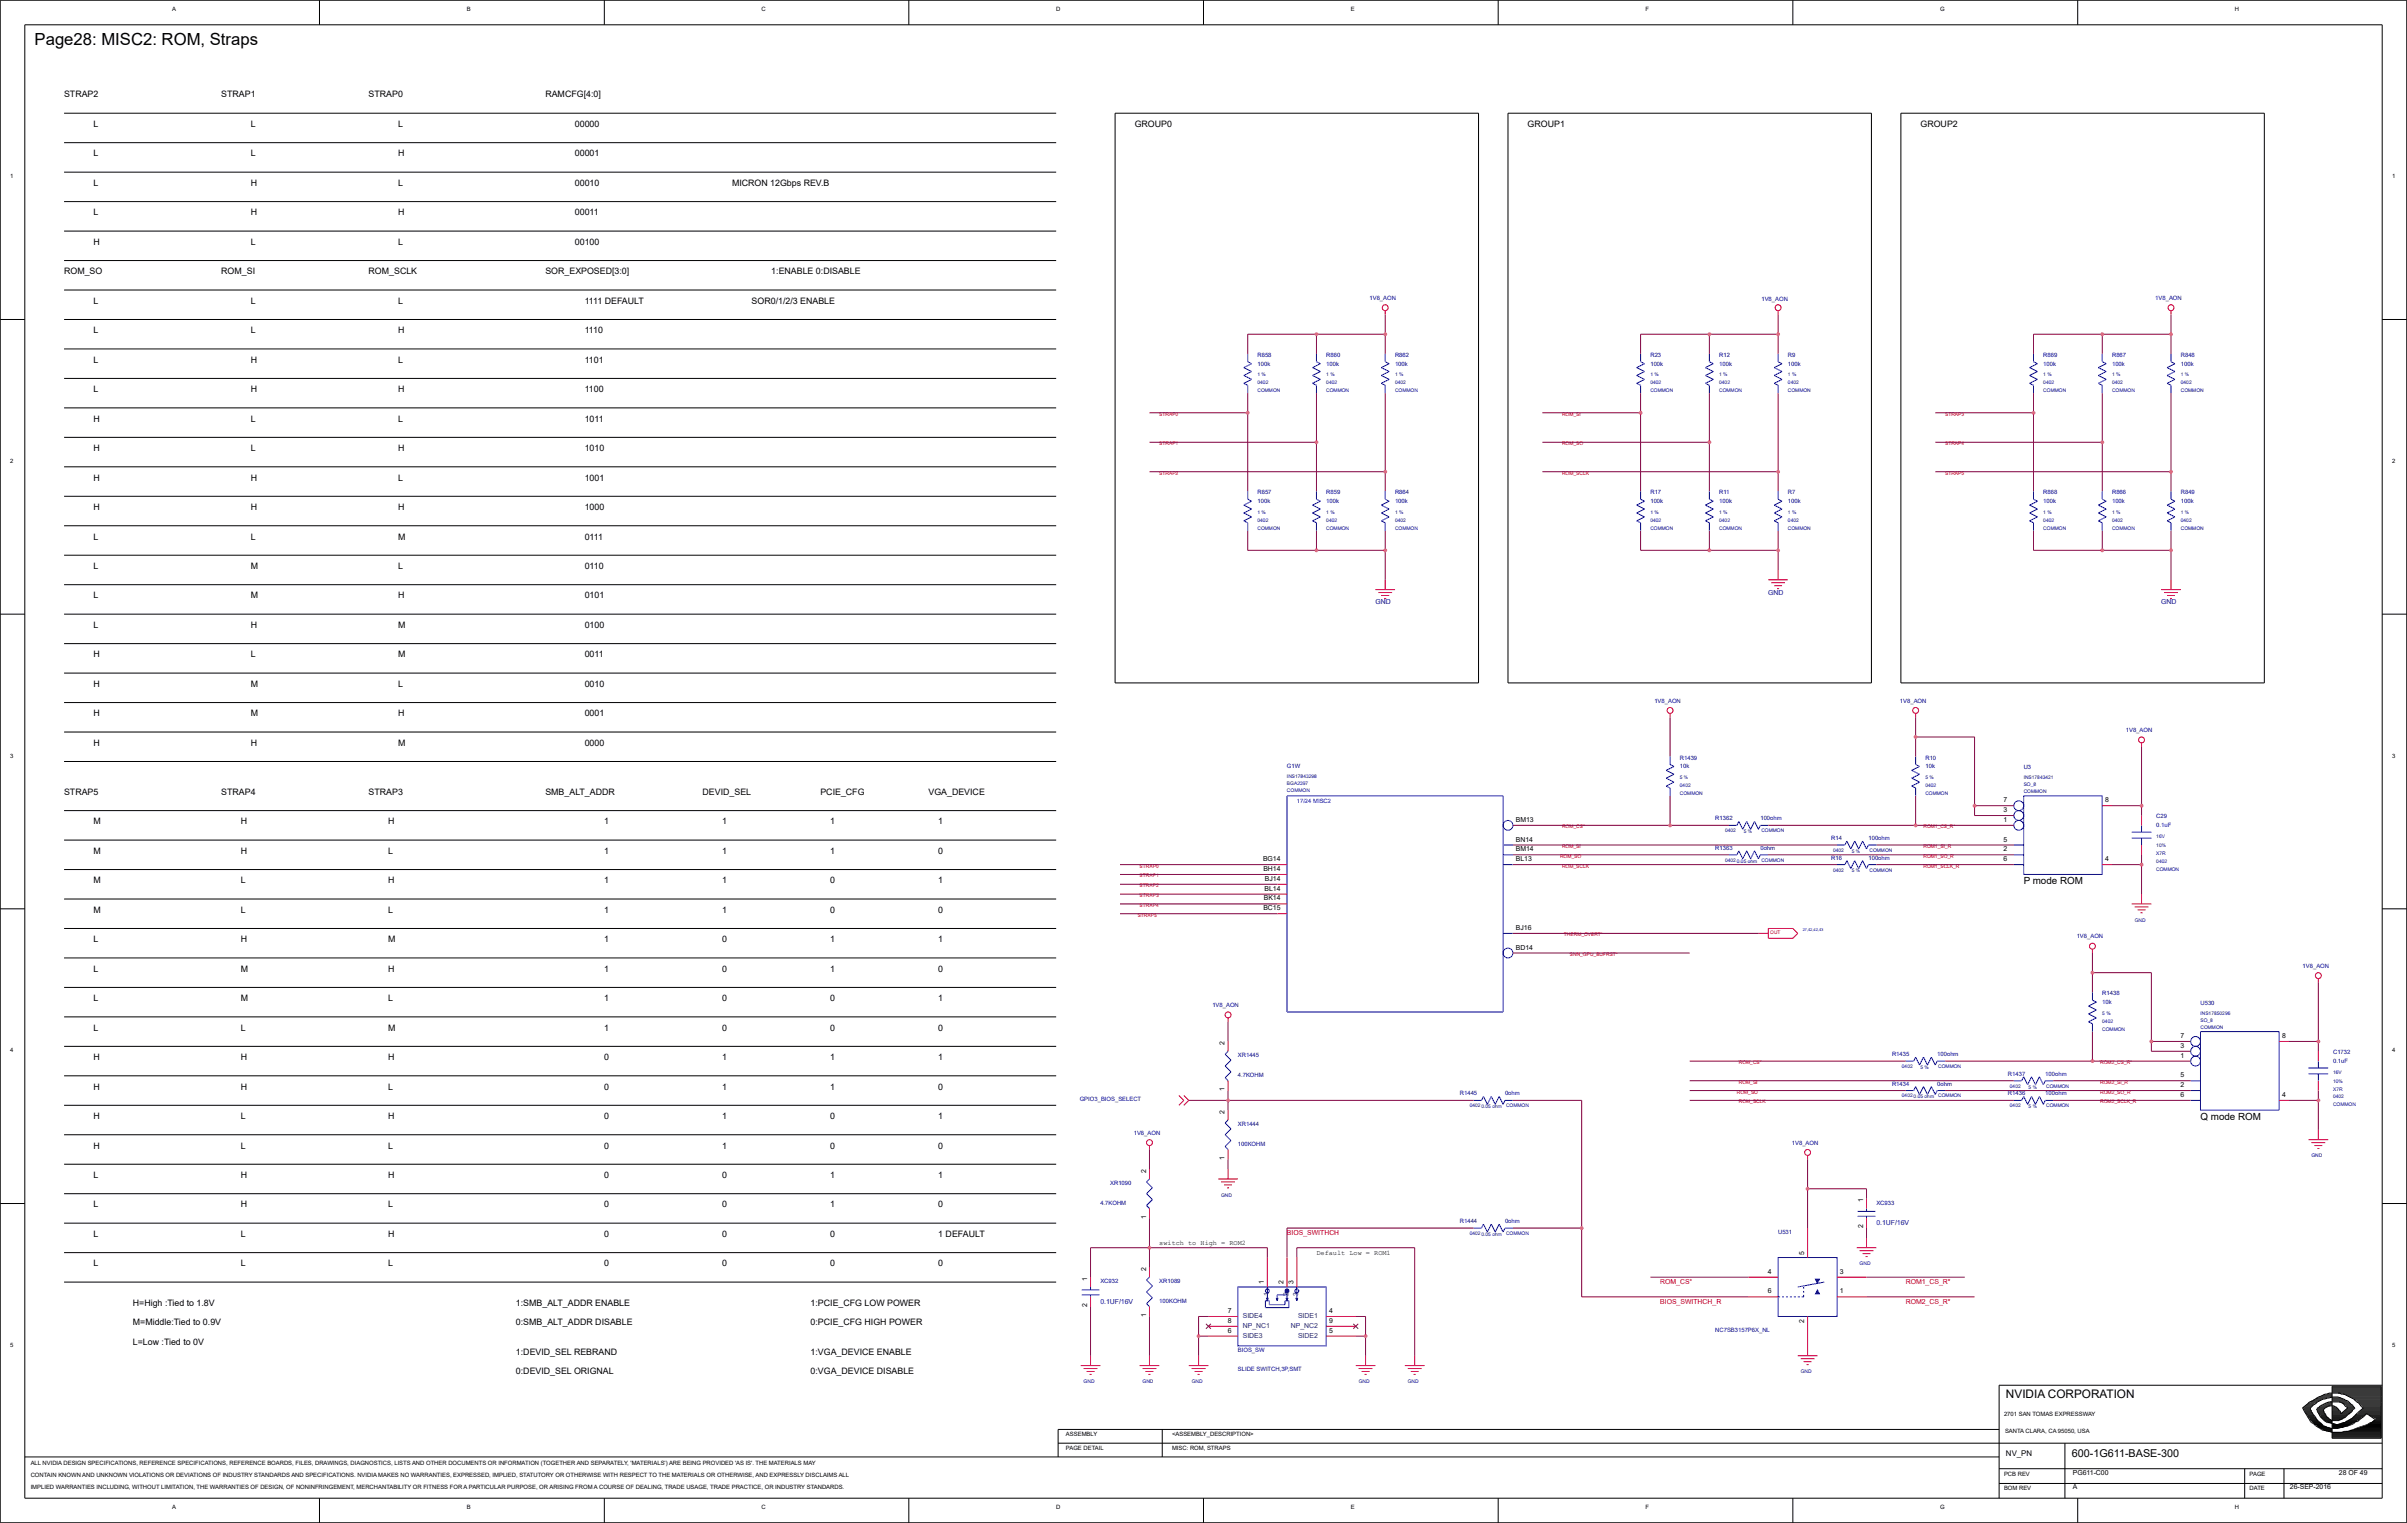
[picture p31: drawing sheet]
<svg xmlns="http://www.w3.org/2000/svg" width="271mm" height="172mm" viewBox="0 0 271 172" stroke-linecap="round" stroke-linejoin="round" font-family="sans-serif">
<defs><g id="words">
<text font-size="1.9" x="3.9" y="5.1">Page28: MISC2: ROM, Straps</text>
<text font-size="1.3" x="226.1" y="157.6">NVIDIA CORPORATION</text>
<text font-size="1.2" x="233.6" y="164.2">600-1G611-BASE-300</text>
<g font-size="1.1">
<text x="228.1" y="99.7">P mode ROM</text>
<text x="248.1" y="126.3">Q mode ROM</text>
</g>
<g font-size="1">
<text x="7.2" y="11">STRAP2</text>
<text x="24.9" y="11">STRAP1</text>
<text x="41.6" y="11">STRAP0</text>
<text x="61.5" y="11">RAMCFG[4:0]</text>
<text x="10.5" y="17.6">L</text>
<text x="10.5" y="14.3">L</text>
<text x="28.3" y="17.6">L</text>
<text x="28.3" y="14.3">L</text>
<text x="44.9" y="17.6">H</text>
<text x="44.9" y="14.3">L</text>
<text x="64.8" y="17.6">00001</text>
<text x="64.8" y="14.3">00000</text>
<text x="127.9" y="14.3">GROUP0</text>
<text x="172.2" y="14.3">GROUP1</text>
<text x="216.5" y="14.3">GROUP2</text>
<text x="10.5" y="21">L</text>
<text x="28.3" y="21">H</text>
<text x="44.9" y="21">L</text>
<text x="64.8" y="21">00010</text>
<text x="82.5" y="21">MICRON 12Gbps REV.B</text>
<text x="10.5" y="24.3">L</text>
<text x="10.5" y="27.6">H</text>
<text x="28.3" y="27.6">L</text>
<text x="28.3" y="24.3">H</text>
<text x="44.9" y="27.6">L</text>
<text x="44.9" y="24.3">H</text>
<text x="64.8" y="24.3">00011</text>
<text x="64.8" y="27.6">00100</text>
<text x="7.2" y="30.9">ROM_SO</text>
<text x="10.5" y="34.2">L</text>
<text x="24.9" y="30.9">ROM_SI</text>
<text x="28.3" y="34.2">L</text>
<text x="41.6" y="30.9">ROM_SCLK</text>
<text x="44.9" y="34.2">L</text>
<text x="61.5" y="30.9">SOR_EXPOSED[3:0]</text>
<text x="65.9" y="34.2">1111 DEFAULT</text>
<text x="84.7" y="34.2">SOR0/1/2/3 ENABLE</text>
<text x="86.9" y="30.9">1:ENABLE 0:DISABLE</text>
<text x="10.5" y="37.6">L</text>
<text x="10.5" y="40.9">L</text>
<text x="28.3" y="40.9">H</text>
<text x="28.3" y="37.6">L</text>
<text x="44.9" y="40.9">L</text>
<text x="44.9" y="37.6">H</text>
<text x="65.9" y="40.9">1101</text>
<text x="65.9" y="37.6">1110</text>
<text x="10.5" y="44.2">L</text>
<text x="10.5" y="47.5">H</text>
<text x="28.3" y="47.5">L</text>
<text x="28.3" y="44.2">H</text>
<text x="44.9" y="44.2">H</text>
<text x="44.9" y="47.5">L</text>
<text x="65.9" y="47.5">1011</text>
<text x="65.9" y="44.2">1100</text>
<text x="10.5" y="50.9">H</text>
<text x="28.3" y="50.9">L</text>
<text x="44.9" y="50.9">H</text>
<text x="65.9" y="50.9">1010</text>
<text x="10.5" y="54.2">H</text>
<text x="10.5" y="57.5">H</text>
<text x="28.3" y="54.2">H</text>
<text x="28.3" y="57.5">H</text>
<text x="44.9" y="54.2">L</text>
<text x="44.9" y="57.5">H</text>
<text x="65.9" y="57.5">1000</text>
<text x="65.9" y="54.2">1001</text>
<text x="10.5" y="60.8">L</text>
<text x="10.5" y="64.1">L</text>
<text x="28.3" y="60.8">L</text>
<text x="28.3" y="64.1">M</text>
<text x="44.9" y="60.8">M</text>
<text x="44.9" y="64.1">L</text>
<text x="65.9" y="64.1">0110</text>
<text x="65.9" y="60.8">0111</text>
<text x="10.5" y="67.5">L</text>
<text x="10.5" y="70.8">L</text>
<text x="28.3" y="70.8">H</text>
<text x="28.3" y="67.5">M</text>
<text x="44.9" y="70.8">M</text>
<text x="44.9" y="67.5">H</text>
<text x="65.9" y="70.8">0100</text>
<text x="65.9" y="67.5">0101</text>
<text x="10.5" y="74.1">H</text>
<text x="10.5" y="77.4">H</text>
<text x="28.3" y="74.1">L</text>
<text x="28.3" y="77.4">M</text>
<text x="44.9" y="74.1">M</text>
<text x="44.9" y="77.4">L</text>
<text x="65.9" y="74.1">0011</text>
<text x="65.9" y="77.4">0010</text>
<text x="10.5" y="80.7">H</text>
<text x="28.3" y="80.7">M</text>
<text x="44.9" y="80.7">H</text>
<text x="65.9" y="80.7">0001</text>
<text x="7.2" y="89.6">STRAP5</text>
<text x="10.5" y="84.1">H</text>
<text x="24.9" y="89.6">STRAP4</text>
<text x="28.3" y="84.1">H</text>
<text x="41.6" y="89.6">STRAP3</text>
<text x="44.9" y="84.1">M</text>
<text x="61.5" y="89.6">SMB_ALT_ADDR</text>
<text x="65.9" y="84.1">0000</text>
<text x="79.2" y="89.6">DEVID_SEL</text>
<text x="92.5" y="89.6">PCIE_CFG</text>
<text x="104.7" y="89.6">VGA_DEVICE</text>
<text x="10.5" y="92.9">M</text>
<text x="27.2" y="92.9">H</text>
<text x="43.8" y="92.9">H</text>
<text x="68.1" y="92.9">1</text>
<text x="81.4" y="92.9">1</text>
<text x="93.6" y="92.9">1</text>
<text x="105.8" y="92.9">1</text>
<text x="10.5" y="96.3">M</text>
<text x="10.5" y="99.6">M</text>
<text x="27.2" y="96.3">H</text>
<text x="27.2" y="99.6">L</text>
<text x="43.8" y="99.6">H</text>
<text x="43.8" y="96.3">L</text>
<text x="68.1" y="99.6">1</text>
<text x="68.1" y="96.3">1</text>
<text x="81.4" y="96.3">1</text>
<text x="81.4" y="99.6">1</text>
<text x="93.6" y="99.6">0</text>
<text x="93.6" y="96.3">1</text>
<text x="105.8" y="96.3">0</text>
<text x="105.8" y="99.6">1</text>
<text x="10.5" y="102.9">M</text>
<text x="10.5" y="106.2">L</text>
<text x="27.2" y="102.9">L</text>
<text x="27.2" y="106.2">H</text>
<text x="43.8" y="102.9">L</text>
<text x="43.8" y="106.2">M</text>
<text x="68.1" y="106.2">1</text>
<text x="68.1" y="102.9">1</text>
<text x="81.4" y="102.9">1</text>
<text x="81.4" y="106.2">0</text>
<text x="93.6" y="106.2">1</text>
<text x="93.6" y="102.9">0</text>
<text x="105.8" y="102.9">0</text>
<text x="105.8" y="106.2">1</text>
<text x="10.5" y="112.9">L</text>
<text x="10.5" y="109.5">L</text>
<text x="27.2" y="112.9">M</text>
<text x="27.2" y="109.5">M</text>
<text x="43.8" y="109.5">H</text>
<text x="43.8" y="112.9">L</text>
<text x="68.1" y="109.5">1</text>
<text x="68.1" y="112.9">1</text>
<text x="81.4" y="109.5">0</text>
<text x="81.4" y="112.9">0</text>
<text x="93.6" y="109.5">1</text>
<text x="93.6" y="112.9">0</text>
<text x="105.8" y="112.9">1</text>
<text x="105.8" y="109.5">0</text>
<text x="10.5" y="116.2">L</text>
<text x="10.5" y="119.5">H</text>
<text x="27.2" y="116.2">L</text>
<text x="27.2" y="119.5">H</text>
<text x="43.8" y="116.2">M</text>
<text x="43.8" y="119.5">H</text>
<text x="68.1" y="116.2">1</text>
<text x="68.1" y="119.5">0</text>
<text x="81.4" y="116.2">0</text>
<text x="81.4" y="119.5">1</text>
<text x="93.6" y="116.2">0</text>
<text x="93.6" y="119.5">1</text>
<text x="105.8" y="116.2">0</text>
<text x="105.8" y="119.5">1</text>
<text x="10.5" y="122.8">H</text>
<text x="27.2" y="122.8">H</text>
<text x="43.8" y="122.8">L</text>
<text x="68.1" y="122.8">0</text>
<text x="81.4" y="122.8">1</text>
<text x="93.6" y="122.8">1</text>
<text x="105.8" y="122.8">0</text>
<text x="10.5" y="129.5">H</text>
<text x="10.5" y="126.1">H</text>
<text x="27.2" y="129.5">L</text>
<text x="27.2" y="126.1">L</text>
<text x="43.8" y="126.1">H</text>
<text x="43.8" y="129.5">L</text>
<text x="68.1" y="126.1">0</text>
<text x="68.1" y="129.5">0</text>
<text x="81.4" y="126.1">1</text>
<text x="81.4" y="129.5">1</text>
<text x="93.6" y="129.5">0</text>
<text x="93.6" y="126.1">0</text>
<text x="105.8" y="129.5">0</text>
<text x="105.8" y="126.1">1</text>
<text x="10.5" y="136.1">L</text>
<text x="10.5" y="132.8">L</text>
<text x="27.2" y="132.8">H</text>
<text x="27.2" y="136.1">H</text>
<text x="43.8" y="132.8">H</text>
<text x="43.8" y="136.1">L</text>
<text x="68.1" y="136.1">0</text>
<text x="68.1" y="132.8">0</text>
<text x="81.4" y="136.1">0</text>
<text x="81.4" y="132.8">0</text>
<text x="93.6" y="136.1">1</text>
<text x="93.6" y="132.8">1</text>
<text x="105.8" y="136.1">0</text>
<text x="105.8" y="132.8">1</text>
<text x="10.5" y="139.4">L</text>
<text x="10.5" y="142.8">L</text>
<text x="27.2" y="142.8">L</text>
<text x="27.2" y="139.4">L</text>
<text x="43.8" y="139.4">H</text>
<text x="43.8" y="142.8">L</text>
<text x="68.1" y="142.8">0</text>
<text x="68.1" y="139.4">0</text>
<text x="81.4" y="139.4">0</text>
<text x="81.4" y="142.8">0</text>
<text x="93.6" y="142.8">0</text>
<text x="93.6" y="139.4">0</text>
<text x="105.8" y="139.4">1 DEFAULT</text>
<text x="105.8" y="142.8">0</text>
<text x="15" y="149.4">M=Middle:Tied to 0.9V</text>
<text x="15" y="147.2">H=High :Tied to 1.8V</text>
<text x="58.2" y="147.2">1:SMB_ALT_ADDR ENABLE</text>
<text x="58.2" y="149.4">0:SMB_ALT_ADDR DISABLE</text>
<text x="91.4" y="149.4">0:PCIE_CFG HIGH POWER</text>
<text x="91.4" y="147.2">1:PCIE_CFG LOW POWER</text>
<text x="15" y="151.6">L=Low :Tied to 0V</text>
<text x="58.2" y="154.9">0:DEVID_SEL ORIGNAL</text>
<text x="58.2" y="152.7">1:DEVID_SEL REBRAND</text>
<text x="91.4" y="152.7">1:VGA_DEVICE ENABLE</text>
<text x="91.4" y="154.9">0:VGA_DEVICE DISABLE</text>
</g>
<text font-size=".9" x="226.1" y="164.1">NV_PN</text>
<g font-size=".8" fill="#0000a0">
<text x="155" y="68.1">GND</text>
<text x="199.3" y="67">GND</text>
<text x="243.6" y="68.1">GND</text>
<text x="211.5" y="138.1">0.1UF/16V</text>
<text x="124" y="147">0.1UF/16V</text>
</g>
<g font-size=".8">
<text x="170.9" y="96">BM14</text>
<text x="170.9" y="94.9">BN14</text>
<text x="170.9" y="92.7">BM13</text>
<text x="225.9" y="92.7">1</text>
<text x="225.9" y="96">2</text>
<text x="225.9" y="91.5">3</text>
<text x="225.9" y="94.9">5</text>
<text x="225.9" y="90.4">7</text>
<text x="237.3" y="90.4">8</text>
<text x="142.4" y="97.1">BG14</text>
<text x="142.4" y="98.2">BH14</text>
<text x="142.5" y="101.5">BK14</text>
<text x="142.6" y="100.4">BL14</text>
<text x="142.6" y="99.3">BJ14</text>
<text x="170.9" y="97.1">BL13</text>
<text x="225.9" y="97.1">6</text>
<text x="237.3" y="97.1">4</text>
<text x="142.4" y="102.6">BC15</text>
<text x="170.9" y="107">BD14</text>
<text x="170.9" y="104.8">BJ16</text>
<text x="138.1" y="117.8" transform="rotate(-90 138.1 117.8)">2</text>
<text x="245.8" y="119.2">1</text>
<text x="245.8" y="118.1">3</text>
<text x="245.8" y="117">7</text>
<text x="257.3" y="117">8</text>
<text x="138.1" y="125.5" transform="rotate(-90 138.1 125.5)">2</text>
<text x="138.1" y="123" transform="rotate(-90 138.1 123)">1</text>
<text x="245.8" y="122.5">2</text>
<text x="245.8" y="121.4">5</text>
<text x="245.8" y="123.7">6</text>
<text x="257.3" y="123.7">4</text>
<text x="138.1" y="130.7" transform="rotate(-90 138.1 130.7)">1</text>
<text x="129.2" y="137.4" transform="rotate(-90 129.2 137.4)">1</text>
<text x="129.2" y="132.2" transform="rotate(-90 129.2 132.2)">2</text>
<text x="210" y="135.5" transform="rotate(-90 210 135.5)">1</text>
<text x="129.2" y="143.3" transform="rotate(-90 129.2 143.3)">2</text>
<text x="130.7" y="140.3">switch to High = ROM2</text>
<text x="148.4" y="141.4">Default Low = ROM1</text>
<text x="199.3" y="143.6">4</text>
<text x="203.4" y="141.4" transform="rotate(-90 203.4 141.4)">5</text>
<text x="207.4" y="143.6">3</text>
<text x="210" y="138.5" transform="rotate(-90 210 138.5)">2</text>
<text x="122.5" y="147.3" transform="rotate(-90 122.5 147.3)">2</text>
<text x="122.5" y="144.4" transform="rotate(-90 122.5 144.4)">1</text>
<text x="129.2" y="148.4" transform="rotate(-90 129.2 148.4)">1</text>
<text x="138.4" y="148">7</text>
<text x="138.4" y="149.1">8</text>
<text x="142.5" y="144.8" transform="rotate(-90 142.5 144.8)">1</text>
<text x="144.7" y="144.8" transform="rotate(-90 144.7 144.8)">2</text>
<text x="145.8" y="144.8" transform="rotate(-90 145.8 144.8)">3</text>
<text x="149.8" y="148">4</text>
<text x="149.8" y="149.1">9</text>
<text x="199.3" y="145.8">6</text>
<text x="203.4" y="149.2" transform="rotate(-90 203.4 149.2)">2</text>
<text x="207.4" y="145.8">1</text>
<text x="138.4" y="150.2">6</text>
<text x="149.8" y="150.2">5</text>
<text x="233.7" y="167.9">A</text>
<text x="233.7" y="166.2">PG611-C00</text>
<text x="258.1" y="167.9">26-SEP-2016</text>
<text x="263.7" y="166.2">28 OF 49</text>
</g>
<g font-size=".8" fill="#f00">
<text x="145.1" y="139.2">BIOS_SWITHCH</text>
<text x="187.2" y="144.8">ROM_CS*</text>
<text x="187.2" y="147">BIOS_SWITHCH_R</text>
<text x="214.8" y="144.8">ROM1_CS_R*</text>
<text x="214.8" y="147">ROM2_CS_R*</text>
</g>
<g font-size=".8" fill="#004080">
<text x="140.1" y="148.6">SIDE4</text>
<text x="140.1" y="149.7">NP_NC1</text>
<text x="143" y="146.1" transform="rotate(-90 143 146.1)">1</text>
<text x="145.2" y="146.1" transform="rotate(-90 145.2 146.1)">2</text>
<text x="145.5" y="149.7">NP_NC2</text>
<text x="146.3" y="148.6">SIDE1</text>
<text x="146.4" y="146.1" transform="rotate(-90 146.4 146.1)">3</text>
<text x="140.1" y="150.8">SIDE3</text>
<text x="146.3" y="150.8">SIDE2</text>
</g>
<g font-size=".7">
<text x="19.4" y="1.2">A</text>
<text x="52.6" y="1.2">B</text>
<text x="85.8" y="1.2">C</text>
<text x="119.1" y="1.2">D</text>
<text x="152.3" y="1.2">E</text>
<text x="185.5" y="1.2">F</text>
<text x="218.7" y="1.2">G</text>
<text x="251.9" y="1.2">H</text>
<text x="1.1" y="20.1">1</text>
<text x="269.7" y="20.1">1</text>
<text x="1.1" y="52.2">2</text>
<text x="269.7" y="52.2">2</text>
<text x="1.1" y="85.4">3</text>
<text x="269.7" y="85.4">3</text>
<text x="1.1" y="118.6">4</text>
<text x="269.7" y="118.6">4</text>
<text x="1.1" y="151.8">5</text>
<text x="269.7" y="151.8">5</text>
<text x="120.2" y="161.9">ASSEMBLY</text>
<text x="132.1" y="161.9">&lt;ASSEMBLY_DESCRIPTION&gt;</text>
<text x="225.9" y="159.6">2701 SAN TOMAS EXPRESSWAY</text>
<text x="226" y="161.6">SANTA CLARA, CA 95050, USA</text>
<text x="3.5" y="165.1">ALL NVIDIA DESIGN SPECIFICATIONS, REFERENCE SPECIFICATIONS, REFERENCE BOARDS, FILES, DRAWINGS, DIAGNOSTICS, LISTS AND OTHER DOCUMENTS OR INFORMATION (TOGETHER AND SEPARATELY, 'MATERIALS') ARE BEING PROVIDED 'AS IS'. THE MATERIALS MAY</text>
<text x="3.5" y="167.9">IMPLIED WARRANTIES INCLUDING, WITHOUT LIMITATION, THE WARRANTIES OF DESIGN, OF NONINFRINGEMENT, MERCHANTABILITY OR FITNESS FOR A PARTICULAR PURPOSE, OR ARISING FROM A COURSE OF DEALING, TRADE USAGE, TRADE PRACTICE, OR INDUSTRY STANDARDS.</text>
<text x="3.5" y="166.5">CONTAIN KNOWN AND UNKNOWN VIOLATIONS OR DEVIATIONS OF INDUSTRY STANDARDS AND SPECIFICATIONS. NVIDIA MAKES NO WARRANTIES, EXPRESSED, IMPLIED, STATUTORY OR OTHERWISE WITH RESPECT TO THE MATERIALS OR OTHERWISE, AND EXPRESSLY DISCLAIMS ALL</text>
<text x="120.2" y="163.5">PAGE DETAIL</text>
<text x="132.1" y="163.5">MISC: ROM, STRAPS</text>
<text x="225.9" y="166.3">PCB REV</text>
<text x="253.6" y="166.3">PAGE</text>
<text x="19.4" y="170.1">A</text>
<text x="52.6" y="170.1">B</text>
<text x="85.8" y="170.1">C</text>
<text x="119.1" y="170.1">D</text>
<text x="152.3" y="170.1">E</text>
<text x="185.5" y="170.1">F</text>
<text x="218.7" y="170.1">G</text>
<text x="225.9" y="168">BOM REV</text>
<text x="251.9" y="170.1">H</text>
<text x="253.6" y="168">DATE</text>
</g>
<g font-size=".7" fill="#0000a0">
<text x="154.4" y="33.8">1V8_AON</text>
<text x="198.6" y="33.9">1V8_AON</text>
<text x="243" y="33.8">1V8_AON</text>
<text x="141.8" y="40.2">R858</text>
<text x="141.8" y="41.2">100k</text>
<text x="149.5" y="40.2">R860</text>
<text x="149.5" y="41.2">100k</text>
<text x="157.3" y="40.2">R862</text>
<text x="157.3" y="41.2">100k</text>
<text x="186.1" y="40.2">R23</text>
<text x="186.1" y="41.2">100k</text>
<text x="193.8" y="40.2">R12</text>
<text x="193.8" y="41.2">100k</text>
<text x="201.6" y="40.2">R9</text>
<text x="201.6" y="41.2">100k</text>
<text x="230.3" y="40.2">R869</text>
<text x="230.3" y="41.2">100k</text>
<text x="238.1" y="40.2">R867</text>
<text x="238.1" y="41.2">100k</text>
<text x="245.8" y="40.2">R848</text>
<text x="245.8" y="41.2">100k</text>
<text x="141.8" y="55.7">R857</text>
<text x="141.8" y="56.7">100k</text>
<text x="149.5" y="55.7">R859</text>
<text x="149.5" y="56.7">100k</text>
<text x="157.3" y="55.7">R864</text>
<text x="157.3" y="56.7">100k</text>
<text x="186.1" y="55.7">R17</text>
<text x="186.1" y="56.7">100k</text>
<text x="193.8" y="55.7">R11</text>
<text x="193.8" y="56.7">100k</text>
<text x="201.6" y="55.7">R7</text>
<text x="201.6" y="56.7">100k</text>
<text x="230.3" y="55.7">R868</text>
<text x="230.3" y="56.7">100k</text>
<text x="238.1" y="55.7">R866</text>
<text x="238.1" y="56.7">100k</text>
<text x="245.8" y="55.7">R849</text>
<text x="245.8" y="56.7">100k</text>
<text x="186.5" y="79.2">1V8_AON</text>
<text x="214.2" y="79.2">1V8_AON</text>
<text x="239.6" y="82.5">1V8_AON</text>
<text x="145.1" y="86.6">G1W</text>
<text x="189.4" y="85.6">R1439</text>
<text x="189.4" y="86.6">10k</text>
<text x="217.1" y="85.6">R10</text>
<text x="217.1" y="86.6">10k</text>
<text x="228.1" y="86.7">U3</text>
<text x="193.4" y="92.5">R1362</text>
<text x="193.4" y="95.8">R1363</text>
<text x="198.5" y="92.5">100ohm</text>
<text x="198.5" y="95.8">0ohm</text>
<text x="206.4" y="94.7">R14</text>
<text x="210.6" y="94.7">100ohm</text>
<text x="243.1" y="92.3">C29</text>
<text x="243.1" y="93.3">0.1uF</text>
<text x="206.4" y="96.9">R16</text>
<text x="210.6" y="96.9">100ohm</text>
<text x="234.1" y="105.8">1V8_AON</text>
<text x="136.7" y="113.5">1V8_AON</text>
<text x="237" y="112.2">R1438</text>
<text x="237" y="113.2">10k</text>
<text x="248.1" y="113.3">U530</text>
<text x="259.6" y="109.1">1V8_AON</text>
<text x="139.5" y="119.2">XR1445</text>
<text x="213.3" y="119.1">R1435</text>
<text x="218.4" y="119.1">100ohm</text>
<text x="263" y="118.8">C1732</text>
<text x="263" y="119.8">0.1uF</text>
<text x="121.7" y="124.2">GPIO3_BIOS_SELECT</text>
<text x="139.5" y="121.4">4.7KOHM</text>
<text x="164.6" y="123.5">R1445</text>
<text x="169.7" y="123.5">0ohm</text>
<text x="213.3" y="122.4">R1434</text>
<text x="218.4" y="122.4">0ohm</text>
<text x="226.4" y="123.5">R1436</text>
<text x="226.4" y="121.3">R1437</text>
<text x="230.6" y="123.5">100ohm</text>
<text x="230.6" y="121.3">100ohm</text>
<text x="127.8" y="127.9">1V8_AON</text>
<text x="139.5" y="126.9">XR1444</text>
<text x="139.5" y="129.1">100KOHM</text>
<text x="202" y="129">1V8_AON</text>
<text x="124" y="135.8">4.7KOHM</text>
<text x="125.2" y="133.6">XR1090</text>
<text x="164.6" y="137.9">R1444</text>
<text x="169.7" y="137.9">0ohm</text>
<text x="211.5" y="135.8">XC933</text>
<text x="200.4" y="139.1">U531</text>
<text x="124" y="144.6">XC932</text>
<text x="130.7" y="144.6">XR1089</text>
<text x="130.7" y="146.9">100KOHM</text>
<text x="139.5" y="152.4">BIOS_SW</text>
<text x="139.5" y="154.6">SLIDE SWITCH,3P,SMT</text>
<text x="193.4" y="150.2">NC7SB3157P6X_NL</text>
</g>
<text font-size=".7" fill="#00f" x="146.2" y="90.5">17/24 MISC2</text>
<g font-size=".6" fill="#f00">
<text x="130.7" y="46.9">STRAP0</text>
<text x="176.1" y="46.9">ROM_SI</text>
<text x="219.3" y="46.9">STRAP3</text>
<text x="130.7" y="50.2">STRAP1</text>
<text x="130.7" y="53.5">STRAP2</text>
<text x="176.1" y="53.5">ROM_SCLK</text>
<text x="176.1" y="50.2">ROM_SO</text>
<text x="219.3" y="50.2">STRAP4</text>
<text x="219.3" y="53.5">STRAP5</text>
<text x="176.1" y="93.4">ROM_CS*</text>
<text x="176.1" y="95.6">ROM_SI</text>
<text x="216.8" y="93.4">ROM1_CS_R*</text>
<text x="216.8" y="95.6">ROM1_SI_R</text>
<text x="128.5" y="97.8">STRAP0</text>
<text x="128.5" y="98.9">STRAP1</text>
<text x="128.5" y="100">STRAP2</text>
<text x="128.5" y="101.1">STRAP3</text>
<text x="175.9" y="96.7">ROM_SO</text>
<text x="176.1" y="97.8">ROM_SCLK</text>
<text x="216.8" y="97.8">ROM1_SCLK_R</text>
<text x="216.8" y="96.7">ROM1_SO_R</text>
<text x="128.3" y="103.3">STRAP5</text>
<text x="128.5" y="102.2">STRAP4</text>
<text x="176.3" y="105.6">THERM_OVERT*</text>
<text x="177" y="107.8">SNN_GPU_BUFRST*</text>
<text x="199.6" y="105.3">OUT</text>
<text x="196" y="119.9">ROM_CS*</text>
<text x="236.8" y="119.9">ROM2_CS_R*</text>
<text x="195.8" y="123.3">ROM_SO</text>
<text x="196" y="124.4">ROM_SCLK</text>
<text x="196" y="122.2">ROM_SI</text>
<text x="236.8" y="124.4">ROM2_SCLK_R</text>
<text x="236.8" y="122.2">ROM2_SI_R</text>
<text x="236.8" y="123.3">ROM2_SO_R</text>
</g>
<g font-size=".6" fill="#0000a0">
<text x="141.8" y="43.3">0402</text>
<text x="141.8" y="42.4">1 %</text>
<text x="141.8" y="44.2">COMMON</text>
<text x="149.5" y="43.3">0402</text>
<text x="149.5" y="42.4">1 %</text>
<text x="149.5" y="44.2">COMMON</text>
<text x="157.3" y="42.4">1 %</text>
<text x="157.3" y="43.3">0402</text>
<text x="157.3" y="44.2">COMMON</text>
<text x="186.1" y="43.3">0402</text>
<text x="186.1" y="42.4">1 %</text>
<text x="186.1" y="44.2">COMMON</text>
<text x="193.8" y="42.4">1 %</text>
<text x="193.8" y="43.3">0402</text>
<text x="193.8" y="44.2">COMMON</text>
<text x="201.6" y="42.4">1 %</text>
<text x="201.6" y="43.3">0402</text>
<text x="201.6" y="44.2">COMMON</text>
<text x="230.3" y="43.3">0402</text>
<text x="230.3" y="42.4">1 %</text>
<text x="230.3" y="44.2">COMMON</text>
<text x="238.1" y="42.4">1 %</text>
<text x="238.1" y="43.3">0402</text>
<text x="238.1" y="44.2">COMMON</text>
<text x="245.8" y="43.3">0402</text>
<text x="245.8" y="42.4">1 %</text>
<text x="245.8" y="44.2">COMMON</text>
<text x="141.8" y="58.8">0402</text>
<text x="141.8" y="57.9">1 %</text>
<text x="141.8" y="59.7">COMMON</text>
<text x="149.5" y="58.8">0402</text>
<text x="149.5" y="57.9">1 %</text>
<text x="149.5" y="59.7">COMMON</text>
<text x="157.3" y="59.7">COMMON</text>
<text x="157.3" y="57.9">1 %</text>
<text x="157.3" y="58.8">0402</text>
<text x="186.1" y="58.8">0402</text>
<text x="186.1" y="57.9">1 %</text>
<text x="186.1" y="59.7">COMMON</text>
<text x="193.8" y="57.9">1 %</text>
<text x="193.8" y="58.8">0402</text>
<text x="193.8" y="59.7">COMMON</text>
<text x="201.6" y="58.8">0402</text>
<text x="201.6" y="57.9">1 %</text>
<text x="201.6" y="59.7">COMMON</text>
<text x="230.3" y="58.8">0402</text>
<text x="230.3" y="57.9">1 %</text>
<text x="230.3" y="59.7">COMMON</text>
<text x="238.1" y="58.8">0402</text>
<text x="238.1" y="57.9">1 %</text>
<text x="238.1" y="59.7">COMMON</text>
<text x="245.8" y="57.9">1 %</text>
<text x="245.8" y="58.8">0402</text>
<text x="245.8" y="59.7">COMMON</text>
<text x="145.1" y="87.7">INS17843298</text>
<text x="145.1" y="88.5">BGA2397</text>
<text x="145.1" y="89.3">COMMON</text>
<text x="189.4" y="88.7">0402</text>
<text x="189.4" y="89.6">COMMON</text>
<text x="189.4" y="87.8">5 %</text>
<text x="217.1" y="88.7">0402</text>
<text x="217.1" y="89.6">COMMON</text>
<text x="217.1" y="87.8">5 %</text>
<text x="228.1" y="89.4">COMMON</text>
<text x="228.1" y="87.8">INS17843421</text>
<text x="228.1" y="88.6">SO_8</text>
<text x="194.5" y="93.8">0402</text>
<text x="196.6" y="93.9">5 %</text>
<text x="198.6" y="93.8">COMMON</text>
<text x="243.1" y="94.5">16V</text>
<text x="243.1" y="95.5">10%</text>
<text x="194.5" y="97.1">0402</text>
<text x="195.8" y="97.2">0.05 ohm</text>
<text x="198.6" y="97.1">COMMON</text>
<text x="206.6" y="98.2">0402</text>
<text x="206.6" y="96">0402</text>
<text x="208.8" y="98.4">5 %</text>
<text x="208.8" y="96.1">5 %</text>
<text x="210.7" y="98.2">COMMON</text>
<text x="210.7" y="96">COMMON</text>
<text x="243.1" y="96.4">X7R</text>
<text x="243.1" y="97.2">0402</text>
<text x="243.1" y="98.1">COMMON</text>
<text x="240.6" y="103.9">GND</text>
<text x="237" y="115.3">0402</text>
<text x="237" y="116.2">COMMON</text>
<text x="237" y="114.4">5 %</text>
<text x="248.1" y="116">COMMON</text>
<text x="248.1" y="114.4">INS17850296</text>
<text x="248.1" y="115.2">SO_8</text>
<text x="165.7" y="124.8">0402</text>
<text x="167" y="124.9">0.05 ohm</text>
<text x="169.8" y="124.8">COMMON</text>
<text x="214.4" y="120.4">0402</text>
<text x="214.4" y="123.7">0402</text>
<text x="215.7" y="123.8">0.05 ohm</text>
<text x="216.5" y="120.5">5 %</text>
<text x="218.5" y="120.4">COMMON</text>
<text x="218.5" y="123.7">COMMON</text>
<text x="226.6" y="124.8">0402</text>
<text x="226.6" y="122.6">0402</text>
<text x="228.7" y="124.9">5 %</text>
<text x="228.7" y="122.7">5 %</text>
<text x="230.7" y="124.8">COMMON</text>
<text x="230.7" y="122.6">COMMON</text>
<text x="263" y="121.1">16V</text>
<text x="263" y="122.1">10%</text>
<text x="263" y="122.9">X7R</text>
<text x="263" y="123.8">0402</text>
<text x="263" y="124.7">COMMON</text>
<text x="260.6" y="130.5">GND</text>
<text x="137.7" y="134.9">GND</text>
<text x="165.7" y="139.2">0402</text>
<text x="167" y="139.3">0.05 ohm</text>
<text x="169.8" y="139.2">COMMON</text>
<text x="209.6" y="142.6">GND</text>
<text x="122.2" y="155.9">GND</text>
<text x="128.8" y="155.9">GND</text>
<text x="134.3" y="155.9">GND</text>
<text x="153.2" y="155.9">GND</text>
<text x="158.7" y="155.9">GND</text>
<text x="203" y="154.8">GND</text>
</g>
<text font-size=".4" fill="#0000a0" x="203.2" y="105">27,42,42,43</text>
</g></defs>
<g fill="none" stroke="#00f" stroke-width=".11">
<path d="M140.7 39.9v.9M148.4 39.9v.9M156.2 39.9v.9M184.9 39.9v.9M192.7 39.9v.9M200.4 39.9v.9M229.2 39.9v.9M237 39.9v.9M244.7 39.9v.9M140.7 43.4v.9M140.7 55.4v.9M140.7 58.9v.9"/>
<path d="M148.4 43.4v.9M148.4 55.4v.9M148.4 58.9v.9M156.2 43.4v.9M156.2 55.4v.9M156.2 58.9v.9M184.9 43.4v.9M184.9 55.4v.9M184.9 58.9v.9M192.7 43.4v.9M192.7 55.4v.9M192.7 58.9v.9"/>
<path d="M200.4 43.4v.9M200.4 55.4v.9M200.4 58.9v.9M229.2 43.4v.9M229.2 55.4v.9M229.2 58.9v.9M237 43.4v.9M237 55.4v.9M237 58.9v.9M244.7 43.4v.9M244.7 55.4v.9M244.7 58.9v.9"/>
<path d="M145.1 89.7h24.3v24.4h-24.3zM169.4 97.5h1.2M169.4 95.3h1.2M169.4 96.4h1.2M188.3 85.3v.9M188.3 88.8v.9M194.9 93h.9M194.9 96.4h.9M198.5 93h.8M198.5 96.4h.8M207.1 97.5h.9M207.1 95.3h.9"/>
<path d="M210.6 97.5h.9M210.6 95.3h.9M215.9 85.3v.9M215.9 88.8v.9M227 97.5h1.1M227 95.3h1.1M227 96.4h1.1M228.1 89.7h8.9v8.9h-8.9zM240.3 93.8h2.2M240.3 94.5h2.2M241.4 93v.8M241.4 94.5v.8"/>
<path d="M169.4 105.2h1.2M214.8 119.6h.9M218.4 119.6h.9M235.9 111.9v.8M235.9 115.4v.9M248.1 116.3h8.8v8.9h-8.8zM261.3 119.6v.8M166.1 138.4h.9M166.1 124h.9M169.7 138.4h.9M169.7 124h.9M209.4 136.6h2"/>
<path d="M209.4 137.1h2M210.4 136.2v.4M210.4 137.1v.2M214.8 122.9h.9M218.4 122.9h.9M227 124h.9M227 121.8h.9M230.6 124h.9M230.6 121.8h.9M247 124h1.1M247 121.8h1.1M247 122.9h1.1"/>
<path d="M260.2 120.4h2.3M260.2 121.1h2.3M261.3 121.1v.7M121.9 146h2M121.9 145.4h2M122.9 145.1v.3M122.9 146v.2M139.5 145.1h10v6.6h-10zM142.6 146.6h.5v.5h1.8v-.5h.4v.8h-2.7zM142.9 145.1v1.5M145.1 146h-1.1v.6M145.1 145.1v1.5"/>
<path d="M146.2 145.1v1.5M200.4 141.8h6.7v6.6h-6.7z"/>
<circle cx="170" cy="93" r=".55"/>
<circle cx="227.6" cy="91.9" r=".55"/>
<circle cx="227.6" cy="93" r=".55"/>
<circle cx="227.6" cy="90.8" r=".55"/>
<circle cx="170" cy="107.4" r=".55"/>
<circle cx="247.5" cy="119.6" r=".55"/>
<circle cx="247.5" cy="117.4" r=".55"/>
<circle cx="247.5" cy="118.5" r=".55"/>
<circle cx="142.9" cy="145.5" r=".22"/>
<circle cx="146.2" cy="145.5" r=".22"/>
</g>
<g fill="#000" stroke="#00f" stroke-width=".11">
<path d="M140.2 58.7l.5 .2zM140.2 57.8l.9 .5zM140.2 57.8l.9-.4zM140.2 56.9l.9-.4zM140.2 43.2l.5 .2zM140.2 42.3l.9 .5zM140.2 42.3l.9-.4zM140.2 41.4l.9-.4zM140.2 58.7l.9-.4zM140.2 56.9l.9 .5zM140.7 56.3l.4 .2zM140.2 43.2l.9-.4z"/>
<path d="M140.2 41.4l.9 .5zM140.7 40.8l.4 .2zM148 58.7l.4 .2zM148 57.8l.8 .5zM148 57.8l.8-.4zM148 56.9l.8-.4zM148 43.2l.4 .2zM148 42.3l.8 .5zM148 42.3l.8-.4zM148 41.4l.8-.4zM148 58.7l.8-.4zM148 56.9l.8 .5z"/>
<path d="M148.4 56.3l.4 .2zM148 43.2l.8-.4zM148 41.4l.8 .5zM148.4 40.8l.4 .2zM155.7 58.7l.5 .2zM155.7 57.8l.9 .5zM155.7 57.8l.9-.4zM155.7 56.9l.9-.4zM155.7 43.2l.5 .2zM155.7 42.3l.9 .5zM155.7 42.3l.9-.4zM155.7 41.4l.9-.4z"/>
<path d="M155.7 58.7l.9-.4zM155.7 56.9l.9 .5zM156.2 56.3l.4 .2zM155.7 43.2l.9-.4zM155.7 41.4l.9 .5zM156.2 40.8l.4 .2zM184.5 58.7l.4 .2zM184.5 57.8l.9 .5zM184.5 57.8l.9-.4zM184.5 56.9l.9-.4zM184.5 43.2l.4 .2zM184.5 42.3l.9 .5z"/>
<path d="M184.5 42.3l.9-.4zM184.5 41.4l.9-.4zM184.5 58.7l.9-.4zM184.5 56.9l.9 .5zM184.9 56.3l.5 .2zM184.5 43.2l.9-.4zM184.5 41.4l.9 .5zM184.9 40.8l.5 .2zM192.3 58.7l.4 .2zM192.3 57.8l.8 .5zM192.3 57.8l.8-.4zM192.3 56.9l.8-.4z"/>
<path d="M192.3 43.2l.4 .2zM192.3 42.3l.8 .5zM192.3 42.3l.8-.4zM192.3 41.4l.8-.4zM192.3 58.7l.8-.4zM192.3 56.9l.8 .5zM192.7 56.3l.4 .2zM192.3 43.2l.8-.4zM192.3 41.4l.8 .5zM192.7 40.8l.4 .2zM200 58.7l.4 .2zM200 57.8l.9 .5z"/>
<path d="M200 57.8l.9-.4zM200 56.9l.9-.4zM200 43.2l.4 .2zM200 42.3l.9 .5zM200 42.3l.9-.4zM200 41.4l.9-.4zM200 58.7l.9-.4zM200 56.9l.9 .5zM200.4 56.3l.5 .2zM200 43.2l.9-.4zM200 41.4l.9 .5zM200.4 40.8l.5 .2z"/>
<path d="M228.8 58.7l.4 .2zM228.8 57.8l.9 .5zM228.8 57.8l.9-.4zM228.8 56.9l.9-.4zM228.8 43.2l.4 .2zM228.8 42.3l.9 .5zM228.8 42.3l.9-.4zM228.8 41.4l.9-.4zM228.8 58.7l.9-.4zM228.8 56.9l.9 .5zM229.2 56.3l.5 .2zM228.8 43.2l.9-.4z"/>
<path d="M228.8 41.4l.9 .5zM229.2 40.8l.5 .2zM236.5 58.7l.5 .2zM236.5 57.8l.9 .5zM236.5 57.8l.9-.4zM236.5 56.9l.9-.4zM236.5 43.2l.5 .2zM236.5 42.3l.9 .5zM236.5 42.3l.9-.4zM236.5 41.4l.9-.4zM236.5 58.7l.9-.4zM236.5 56.9l.9 .5z"/>
<path d="M237 56.3l.4 .2zM236.5 43.2l.9-.4zM236.5 41.4l.9 .5zM237 40.8l.4 .2zM244.3 58.7l.4 .2zM244.3 57.8l.9 .5zM244.3 57.8l.9-.4zM244.3 56.9l.9-.4zM244.3 43.2l.4 .2zM244.3 42.3l.9 .5zM244.3 42.3l.9-.4zM244.3 41.4l.9-.4z"/>
<path d="M244.3 58.7l.9-.4zM244.3 56.9l.9 .5zM244.7 56.3l.5 .2zM244.3 43.2l.9-.4zM244.3 41.4l.9 .5zM244.7 40.8l.5 .2zM187.8 88.6l.5 .2zM187.8 87.7l.9 .5zM187.8 87.7l.9-.4zM187.8 86.8l.9-.4zM187.8 88.6l.9-.4zM187.8 86.8l.9 .5z"/>
<path d="M188.3 86.2l.4 .2zM196 92.6l-.2 .4zM196 95.9l-.2 .5zM196 92.6l.5 .9zM196 95.9l.5 .9zM196.9 92.6l-.4 .9zM196.9 92.6l.4 .9zM196.9 95.9l-.4 .9zM196.9 95.9l.4 .9zM197.8 92.6l-.5 .9zM197.8 95.9l-.5 .9zM197.8 92.6l.4 .9z"/>
<path d="M197.8 95.9l.4 .9zM198.5 93l-.3 .5zM198.5 96.4l-.3 .4zM208.2 97l-.2 .5zM208.2 94.8l-.2 .5zM208.2 97l.4 .9zM208.2 94.8l.4 .9zM209.1 97l-.5 .9zM209.1 97l.4 .9zM209.1 94.8l-.5 .9zM209.1 94.8l.4 .9zM210 97l-.5 .9z"/>
<path d="M210 94.8l-.5 .9zM210 97l.4 .9zM210 94.8l.4 .9zM210.6 97.5l-.2 .4zM210.6 95.3l-.2 .4zM215.5 88.6l.4 .2zM215.5 87.7l.9 .5zM215.5 87.7l.9-.4zM215.5 86.8l.9-.4zM215.5 88.6l.9-.4zM215.5 86.8l.9 .5zM215.9 86.2l.5 .2z"/>
<path d="M138.1 118.8l.3-.3zM138.1 118.8l.7 .7zM215.9 119.2l-.2 .4zM216.8 119.2l-.4 .9zM216.8 119.2l.5 .9zM217.7 119.2l.5 .9zM235.4 115.2l.5 .2zM235.4 114.3l.9 .4zM235.4 114.3l.9-.4zM235.4 113.4l.9-.4zM235.4 115.2l.9-.5zM235.4 113.4l.9 .5z"/>
<path d="M235.9 112.7l.4 .3zM129.6 132.9l-.4 .3zM129.9 133.9l-.7 .7zM129.2 135.9l.7-.7zM129.2 135.9l.4 .3zM129.2 133.2l.7 .7zM129.2 134.6l.7 .6zM138.1 126.6l.3-.3zM138.1 127.9l.7-.6zM138.1 129.2l.7-.6zM138.1 120.2l.7-.7zM138.1 121.5l.7-.7z"/>
<path d="M138.1 129.2l.3 .4zM138.1 121.5l.3 .3zM138.1 126.6l.7 .7zM138.1 127.9l.7 .7zM138.1 120.2l.7 .6zM167.2 138l-.2 .4zM167.2 123.6l-.2 .4zM167.2 138l.5 .9zM167.2 123.6l.5 .9zM168.1 138l-.4 .9zM168.1 138l.5 .9zM168.1 123.6l-.4 .9z"/>
<path d="M168.1 123.6l.5 .9zM169 138l-.4 .9zM169 123.6l-.4 .9zM169 138l.4 .9zM169 123.6l.4 .9zM169.7 138.4l-.3 .5zM169.7 124l-.3 .5zM215.9 122.5l-.2 .4zM215.9 119.2l.5 .9zM215.9 122.5l.5 .9zM216.8 122.5l-.4 .9zM216.8 122.5l.5 .9z"/>
<path d="M217.7 119.2l-.4 .9zM217.7 122.5l-.4 .9zM217.7 122.5l.5 .9zM218.4 119.6l-.2 .5zM218.4 122.9l-.2 .5zM228.1 123.6l-.2 .4zM228.1 121.4l-.2 .4zM228.1 123.6l.5 .9zM228.1 121.4l.5 .9zM229 123.6l-.4 .9zM229 123.6l.5 .9zM229 121.4l-.4 .9z"/>
<path d="M229 121.4l.5 .9zM229.9 123.6l-.4 .9zM229.9 121.4l-.4 .9zM229.9 123.6l.4 .9zM229.9 121.4l.4 .9zM230.6 124l-.3 .5zM230.6 121.8l-.3 .5zM129.6 144l-.4 .3zM129.2 145.6l.7-.6zM129.2 147l.7-.7zM129.2 147l.4 .3zM129.2 144.3l.7 .7z"/>
<path d="M129.2 145.6l.7 .7zM143 146.3l-.1 .3zM142.8 146.3l.1 .3zM143.9 146.3l.1 .3zM144.1 146.3l-.1 .3zM145.2 146.3l-.1 .3zM145 146.3l.1 .3zM146.1 146.3l.1 .3zM146.3 146.3l-.1 .3zM202.7 145.1l3-.6z"/>
</g>
<g fill="none" stroke="#f00" stroke-width=".11">
<path d="M156.2 35v.5M200.4 35v.5M244.7 35v.5M155 66.5h2.3M155.4 66.8h1.5M155.7 67.1h.9M156 67.5h.3M156.2 65.4v1.1M199.3 65.4h2.3M199.7 65.7h1.5M200 66h.9M200.3 66.4h.3"/>
<path d="M200.4 64.3v1.1M243.6 66.5h2.2M244 66.8h1.5M244.3 67.1h.9M244.6 67.5h.2M244.7 65.4v1.1M144 99.7h1.1M144 98.6h1.1M144 97.5h1.1M188.3 80.4v.5M215.9 80.4v.5M237 97.5h1.1"/>
<path d="M237 90.8h1.1M241.4 83.7v.5M241.4 91.9v1.1M241.4 95.3v1.1M138.4 114.7v.5M138.4 117.4v1.1M144 103h1.1M144 101.9h1.1M144 100.8h1.1M198.2 105.2h1.1M202.1 104.7h-2.8v1.1h2.8M235.9 107v.4"/>
<path d="M240.3 101.9h2.2M240.6 102.2h1.6M241 102.6h.9M241.3 102.9h.2M241.4 100.8v1.1M256.9 117.4h1.1M261.3 110.3v.5M261.3 118.5v1.1M129.6 129.1v.5M129.6 131.8v1.1M129.6 136.2v1.1M137.3 132.9h2.2"/>
<path d="M137.7 133.2h1.5M138 133.6h.9M138.3 133.9h.2M138.4 121.8v1.1M138.4 125.2v1.1M138.4 129.6v1.1M138.4 131.8v1.1M203.8 130.2v.5M203.8 138.4v3.4M210.4 135.1v1.1M210.4 137.3v1.1M210.4 139.5v1.2"/>
<path d="M256.9 124h1.1M260.2 128.5h2.3M260.6 128.8h1.5M260.9 129.1h.9M261.2 129.5h.3M261.3 121.8v1.1M261.3 127.4v1.1M121.8 153.9h2.2M122.2 154.3h1.5M122.5 154.6h.9M122.8 154.9h.2M122.9 144v1.1"/>
<path d="M122.9 146.2v1.1M122.9 152.8v1.1M128.5 153.9h2.2M128.8 154.3h1.6M129.1 154.6h.9M129.5 154.9h.2M129.6 142.9v1.1M129.6 147.3v1.1M129.6 152.8v1.1M134 153.9h2.2M134.3 154.3h1.6M134.7 154.6h.9"/>
<path d="M135 154.9h.2M135.1 152.8v1.1M136.2 148.4h3.3M136.2 149.5h3.3M136.2 150.6h3.3M142.9 141.8v3.3M145.1 141.8v3.3M146.2 141.8v3.3M149.5 148.4h3.3M149.5 149.5h3.3M149.5 150.6h3.3M152.8 153.9h2.2"/>
<path d="M153.2 154.3h1.5M153.5 154.6h.9M153.8 154.9h.3M153.9 152.8v1.1M158.4 153.9h2.2M158.7 154.3h1.6M159 154.6h.9M159.4 154.9h.2M159.5 152.8v1.1M197.1 146.2h3.3M197.1 144h3.3M202.7 152.8h2.2"/>
<path d="M203 153.2h1.5M203.3 153.5h.9M203.7 153.8h.2M203.8 148.4v4.4M207.1 146.2h3.3M207.1 144h3.3M209.3 140.7h2.2M209.6 141h1.6M210 141.3h.9M210.3 141.6h.2"/>
<circle cx="156.2" cy="34.7" r=".33"/>
<circle cx="200.4" cy="34.7" r=".33"/>
<circle cx="244.7" cy="34.7" r=".33"/>
<circle cx="188.3" cy="80.1" r=".33"/>
<circle cx="215.9" cy="80.1" r=".33"/>
<circle cx="241.4" cy="83.4" r=".33"/>
<circle cx="138.4" cy="114.4" r=".33"/>
<circle cx="235.9" cy="106.7" r=".33"/>
<circle cx="261.3" cy="110" r=".33"/>
<circle cx="129.6" cy="128.8" r=".33"/>
<circle cx="203.8" cy="129.9" r=".33"/>
</g>
<g fill="#00f" stroke="#00f" stroke-width=".11">
<path d="M204.7 144.2h.4l-.2 .4z"/>
<path d="M204.9 145.4l.2 .5h-.4z"/>
<circle cx="145.1" cy="145.5" r=".22"/>
</g>
<path d="M135.9 149.2l.6 .6zM136.5 149.2l-.6 .6zM152.6 149.2l.5 .6zM153.1 149.2l-.5 .6z" fill="#000" stroke="#804000" stroke-width=".11"/>
<path d="M200.4 146.2h2.9M203.3 146.2v-1.2" fill="none" stroke="#00f" stroke-width=".11" stroke-dasharray=".2 .2" stroke-linecap="butt"/>
<path d="M202.7 105.2l-.6 .6zM202.1 104.7l.6 .5zM132.9 123.5l.6 .5zM132.9 124.6l.6-.6zM134 124l-.5 .6zM133.5 123.5l.5 .5z" fill="#000" stroke="#f00" stroke-width=".11"/>
<g fill="none" stroke="#800040" stroke-width=".11">
<path d="M148.4 37.7v2.2M156.2 37.7h-15.5v2.2M156.2 35.5v4.4M192.7 37.7v2.2M200.4 35.5v4.4M200.4 37.7h-15.5v2.2M237 37.7v2.2M244.7 37.7h-15.5v2.2M244.7 35.5v4.4M129.6 53.2h26.6M129.6 46.5h11.1M129.6 49.9h18.8"/>
<path d="M140.7 44.3v11.1M140.7 59.8v2.2h15.5M148.4 44.3v11.1M148.4 59.8v2.2M156.2 44.3v11.1M156.2 59.8v5.6M173.9 53.2h26.5M173.9 46.5h11M173.9 49.9h18.8M184.9 44.3v11.1M184.9 59.8v2.2h15.5M192.7 44.3v11.1"/>
<path d="M192.7 59.8v2.2M200.4 44.3v11.1M200.4 59.8v4.5M218.2 53.2h26.5M218.2 46.5h11M218.2 49.9h18.8M229.2 44.3v11.1M229.2 59.8v2.2h15.5M237 44.3v11.1M237 59.8v2.2M244.7 44.3v11.1M244.7 59.8v5.6"/>
<path d="M126.3 97.5h17.7M126.3 98.6h17.7M126.3 99.7h17.7M170.6 93h24.3M170.6 97.5h36.5M170.6 95.3h36.5M170.6 96.4h24.3M188.3 80.9v4.4M188.3 89.7v3.3M199.3 93h27.7M199.3 96.4h27.7M211.5 97.5h15.5"/>
<path d="M211.5 95.3h15.5M215.9 83.1h6.7v8.8h4.4M215.9 80.9v4.4M215.9 89.7v3.3M222.6 90.8h4.4M238.1 97.5h3.3M238.1 90.8h3.3M241.4 84.2v7.7M241.4 96.4v4.4M126.3 100.8h17.7M126.3 101.9h17.7M126.3 103h17.7"/>
<path d="M138.4 115.2v2.2M170.6 107.4h19.9M170.6 105.2h27.6M190.5 119.6h24.3M219.3 119.6h27.7M235.9 109.6h6.6v8.9h4.5M235.9 107.4v4.5M235.9 116.3v3.3M242.5 117.4h4.5M258 117.4h3.3M261.3 110.8v7.7M129.6 129.6v2.2"/>
<path d="M129.6 137.3v5.6M134 124h32.1M138.4 122.9v2.3M138.4 130.7v1.1M166.1 138.4h-21v3.4M170.6 138.4h7.7M170.6 124h7.7v22.2h18.8M190.5 124h36.5M190.5 121.8h36.5M190.5 122.9h24.3M203.8 130.7v7.7M203.8 134h6.6v1.1"/>
<path d="M210.4 138.4v1.1M219.3 122.9h27.7M231.5 124h15.5M231.5 121.8h15.5M258 124h3.3M261.3 122.9v4.5M122.9 147.3v5.5M129.6 148.4v4.4M135.1 150.6h1.1M136.2 148.4h-1.1v4.4M142.9 141.8v-1.1h-20v3.3M146.2 141.8v-1.1h13.3v12.1"/>
<path d="M152.8 148.4h1.1v4.4M152.8 150.6h1.1M186.1 144h11M210.4 144h11.1M210.4 146.2h12.2"/>
</g>
<g fill="#f0f">
<circle cx="148.4" cy="37.7" r=".22"/>
<circle cx="156.2" cy="37.7" r=".22"/>
<circle cx="192.7" cy="37.7" r=".22"/>
<circle cx="200.4" cy="37.7" r=".22"/>
<circle cx="237" cy="37.7" r=".22"/>
<circle cx="244.7" cy="37.7" r=".22"/>
<circle cx="148.4" cy="62" r=".22"/>
<circle cx="156.2" cy="62" r=".22"/>
<circle cx="192.7" cy="62" r=".22"/>
<circle cx="200.4" cy="62" r=".22"/>
<circle cx="237" cy="62" r=".22"/>
<circle cx="244.7" cy="62" r=".22"/>
<circle cx="200.4" cy="53.2" r=".22"/>
<circle cx="184.9" cy="46.5" r=".22"/>
<circle cx="192.7" cy="49.9" r=".22"/>
<circle cx="140.7" cy="46.5" r=".22"/>
<circle cx="148.4" cy="49.9" r=".22"/>
<circle cx="156.2" cy="53.2" r=".22"/>
<circle cx="229.2" cy="46.5" r=".22"/>
<circle cx="237" cy="49.9" r=".22"/>
<circle cx="244.7" cy="53.2" r=".22"/>
<circle cx="222.6" cy="90.8" r=".22"/>
<circle cx="215.9" cy="83.1" r=".22"/>
<circle cx="241.4" cy="90.8" r=".22"/>
<circle cx="241.4" cy="97.5" r=".22"/>
<circle cx="188.3" cy="93" r=".22"/>
<circle cx="215.9" cy="93" r=".22"/>
<circle cx="129.6" cy="140.7" r=".22"/>
<circle cx="153.9" cy="150.6" r=".22"/>
<circle cx="135.1" cy="150.6" r=".22"/>
<circle cx="235.9" cy="109.6" r=".22"/>
<circle cx="242.5" cy="117.4" r=".22"/>
<circle cx="261.3" cy="117.4" r=".22"/>
<circle cx="261.3" cy="124" r=".22"/>
<circle cx="235.9" cy="119.6" r=".22"/>
<circle cx="138.4" cy="124" r=".22"/>
<circle cx="178.3" cy="138.4" r=".22"/>
<circle cx="203.8" cy="134" r=".22"/>
</g>
<g fill="none" stroke="#000" stroke-width=".11">
<path d="M0 0h271.3v171.7h-271.3zM2.8 2.8h265.7v166.1h-265.7zM7.2 12.8h111.9M7.2 16.1h111.9M7.2 19.4h111.9M36 0v2.8M68.1 0v2.8M102.5 0v2.8M125.7 12.8h41v64.2h-41zM135.7 0v2.8M168.9 0v2.8M170 12.8h41v64.2h-41z"/>
<path d="M202.1 0v2.8M214.3 12.8h41v64.2h-41zM234.2 0v2.8M0 36h2.8M7.2 36h111.9M7.2 22.7h111.9M7.2 26h111.9M7.2 29.4h111.9M7.2 32.7h111.9M7.2 39.3h111.9M268.5 36h2.8M7.2 49.3h111.9"/>
<path d="M7.2 52.6h111.9M7.2 55.9h111.9M7.2 46h111.9M7.2 59.3h111.9M7.2 42.7h111.9M0 69.2h2.8M7.2 69.2h111.9M7.2 65.9h111.9M7.2 62.6h111.9M7.2 79.2h111.9M7.2 75.9h111.9M7.2 72.6h111.9"/>
<path d="M268.5 69.2h2.8M7.2 82.5h111.9M7.2 91.4h111.9M7.2 85.8h111.9M7.2 94.7h111.9M7.2 98h111.9M0 102.5h2.8M7.2 111.3h111.9M7.2 108h111.9M7.2 101.3h111.9M7.2 104.7h111.9M7.2 114.6h111.9"/>
<path d="M7.2 118h111.9M268.5 102.5h2.8M0 135.7h2.8M7.2 124.6h111.9M7.2 121.3h111.9M7.2 127.9h111.9M7.2 131.2h111.9M7.2 134.6h111.9M7.2 137.9h111.9M268.5 135.7h2.8M7.2 141.2h111.9M7.2 144.5h111.9"/>
<path d="M259.6 158.7h.9v.2h-.8M259.7 158.8h.8M259.8 159h.8v.1h-.8M259.8 158.6h.8M259.9 158.5h.8M259.9 159.3h.8M259.9 159.4h.8M260 158.4h.8M260 159.5h.8M260.1 158.3h.8M260.1 159.7h.8M260.1 159.6h.8"/>
<path d="M260.2 158.1h.9M260.2 159.8h.8M260.4 159.9h.7M260.5 158h.7M260.6 157.9h.9M260.8 157.8h.9M261 157.7h1.1M261.1 158.9h.8M261.1 157.6h1.5M261.2 158.9v.2h.8M261.2 159h.7M261.3 159.3h.7"/>
<path d="M261.3 159.4h.8M261.5 158.6h.8M261.5 159.5h.6M261.5 157.5h2.1M261.6 159.7h.7M261.6 159.6h.6v.1M261.7 159.8h.8M261.7 158.5h1.4M261.7 157.4h1.2M261.8 159.9h.8M261.9 158.4h1M261.9 157.3h1"/>
<path d="M262.1 158.3h.8M262.1 158.7h-.9v.1h.8M262.1 157.2h.8M262.3 158.1h.6M262.6 158h2.1M262.6 157h5.8M262.9 159.1h.9M262.9 158.9h.8v.1M262.9 158.6h.4M262.9 159.7h1.5M262.9 158.8h.7M262.9 158.7h.6"/>
<path d="M262.9 159.6h1.7M262.9 159.8h1.4M262.9 159.9h1.2M262.9 159h.9M262.9 159.5h1.8M262.9 156.8h5.5M262.9 156.4h5.5M262.9 156.9h5.5M262.9 156.6h5.5M262.9 156.5h5.5M262.9 156.7h5.5M262.9 157.9h1.7"/>
<path d="M262.9 157.7h1.3M262.9 157.6h1M262.9 157.8h1.4M262.9 159.3h1v.1M262.9 159.4h2M262.9 156.3h5.5v5.8h-5.5zM263.9 157.2h4.5M264 158.1h.9M264 159.3h1M264.1 158.3h.9M264.2 159.1h.9M264.3 158.4h.9v.1h-.8"/>
<path d="M264.3 159h.9M264.4 158.9h.8M264.4 157.3h4M264.6 158.6h.7M264.7 158.7h.7v.1h-.8M264.7 157.4h3.7M264.9 157.5h3.5M265 159.9h1.1M265.1 157.6h3.3M265.2 159.8h1M265.3 159.7h1.1M265.3 157.7h3.1"/>
<path d="M265.4 159.6h1.2M265.4 157.8h3M265.6 159.5h1.1M265.7 157.9h2.7M265.8 158h2.6M265.8 159.4h2.6M265.9 158.1h2.5M265.9 159.3h2.5M266 159.1h2.4M266 158.3h2.4M266.1 158.4h2.3M266.1 159h2.3"/>
<path d="M266.2 158.9h2.2M266.2 158.5h2.2M266.3 158.6h2.1M266.3 158.8h2.1M266.4 158.7h2M267 159.5h1.4M267.1 159.6h1.3M267.3 159.7h1.1M267.5 159.8h.9M267.8 159.9h.6M268.5 156.2h-43.1v12.7M2.8 164.2h222.6"/>
<path d="M36 168.9v2.8M68.1 168.9v2.8M102.5 168.9v2.8M119.3 162.7h149.2M131 161.1v3.1M135.7 168.9v2.8M168.9 168.9v2.8M202.1 168.9v2.8M225.4 161.1h-106.1v3.1M225.4 167.2h43.1M225.4 165.6h43.1M232.8 162.7v6.2"/>
<path d="M234.2 168.9v2.8M253 165.6v3.3M257.5 165.6v3.3M260.4 160h.8M260.5 160.1h.8M260.6 160.3h.7M260.7 160.4h.9M260.8 160.5h.9M260.9 160.6h.9M261.1 160.7h.8M261.2 160.8h1M261.3 160.9h1.3"/>
<path d="M261.6 161h2M261.8 161.1h1.1M261.9 160h.9M261.9 161.2h1M262 160.1h1.7M262.2 160.3h.7M262.3 160.4h.6M262.3 161.4h.6M262.9 160.5h.2M262.9 160h1M262.9 160.9h1.2M262.9 160.7h1.9"/>
<path d="M262.9 160.6h2.1M262.9 161.6h5.5M262.9 162h5.5M262.9 161.9h5.5M262.9 161.8h5.5M262.9 161.7h5.5M262.9 160.8h1.7M262.9 161.5h5.5M263.8 160.5h1.4M264.1 160.4h1.3M264.2 161.4h4.2M264.4 160.3h1.4"/>
<path d="M264.7 160.1h1.1M264.9 160h1.1M264.9 161.2h3.5M265.3 161.1h3.1M265.7 161h2.7M266 160.9h2.4M266.3 160.8h2.1M266.7 160.7h1.7M266.9 160.6h1.5M267.1 160.5h1.3M267.2 160.4h1.2M267.4 160.3h1"/>
<path d="M267.5 160.1h.9M267.8 160h.6"/>
</g>
<g fill="#000" stroke="#000" stroke-width=".11">
<path d="M259.6 158.7l.2 .4zM259.8 159.1l.2 .4zM260 159.5l.1 .2zM259.6 158.7l.5-.4zM260.1 159.7l.3 .3zM260.1 158.3l.3-.3zM260.5 158.7l.1-.1zM260.6 158.6l.2-.2zM260.5 158.9l.1 .1zM260.4 158l.3-.1zM260.8 158.4l.2-.1zM260.6 159.1l.2 .4z"/>
<path d="M260.8 159.5l.1 .1zM260.7 157.9l.3-.2zM261.2 158l-.2 .3zM260.9 159.6l.2 .3zM261.2 159.1l.1 .2zM261.1 158.9l.1-.1zM261 157.7l.2-.1zM261.2 158l.5-.2zM261.3 159.3l.3 .4zM261.3 157.5l-.1 .1zM261.6 159.7l.3 .3zM261.3 158.7l.3-.2z"/>
<path d="M261.3 157.5l.4-.1zM261.7 157.8l.2-.1zM261.6 158.5l.2-.1zM261.7 157.4l.2-.1zM262.1 158.7l-.2 .2zM261.8 158.4l.2-.1zM261.9 158.9l.1 .4zM262 159.3l.1 .1zM261.9 157.3l.2-.1zM262.1 158.7l.5-.2zM262.1 157.7l.2-.1zM262 158.3l.2-.2z"/>
<path d="M262.1 159.4l.1 .2zM262.2 159.7l.3 .1zM262.2 158.1l.4-.1zM262.3 157.2l.3-.2zM262.5 159.8l.1 .1zM262.6 157.6l.3-.1zM263.1 158.5l.1 .1zM263.3 158.6l.2 .1zM263.5 158.7l.1 .1zM263.6 158.8l.1 .1zM263.8 157l.1 .2zM263.6 157.5l.3 .1z"/>
<path d="M263.8 159l.1 .3zM263.8 158l.2 .1zM263.9 160l.2-.1zM263.9 157.6l.2 .1zM264 158.1l.2 .2zM264.2 158.3l.1 .2zM264.2 157.2l.2 .1zM264.1 159.9l.1-.1zM264.4 159.7l-.1 .1zM264.3 157.8l.4 .1zM264.2 157.7l.1 .1zM264.4 157.3l.3 .1z"/>
<path d="M264.3 158.5l.4 .2zM263.9 159.4l.8-.7zM264.4 159.7l.3-.2zM264.7 157.9l.1 .1zM264.8 158l.1 .1zM264.9 158.1l.1 .2zM264.7 160.1l.4-.2zM265.1 157.6l.2 .1zM264.7 159.5l.4-.4zM265.2 158.9l-.1 .2zM265 158.3l.1 .1zM264.7 157.4l.4 .2z"/>
<path d="M265.2 158.9l.1-.1zM265.2 158.5l.1 .1zM265.3 157.7l.3 .2zM265.4 159.6l-.3 .3zM265.3 158.6l.1 .1zM265.6 157.9l.1 .1zM265.7 158l.2 .1zM265.4 159.6l.4-.3zM265.9 158.1l.3 .5zM266.2 158.6l.2 .1zM266.8 159.4l-.4 .3zM265.8 159.3l.6-.6z"/>
<path d="M266.8 159.4l.2 .1zM267 159.5l.8 .5zM260.4 160l.1 .3zM260.5 160.3l.1 .1zM260.6 160.4l.2 .1zM260.8 160.5l.2 .2zM261 160.7l.3 .2zM261.1 159.9l.1 .2zM261.2 160.1l.4 .3zM261.3 160.9l.3 .1zM261.6 161l.1 .1zM261.7 161.1l.2 .1z"/>
<path d="M261.9 160l.1 .1zM261.6 160.4l.3 .3zM261.9 160.7l.2 .1zM262 160.1l.3 .3zM262.1 161.2l.2 .2zM262.2 160.8l.1 .1zM262.6 160.4l.3 .1zM262.6 161.4l.3 .1zM262.6 159.9l.1 .1zM262.6 160.9l.2 .1zM262.7 160l.2 .1zM263.1 160.5l.2 .1z"/>
<path d="M263.6 161l.3-.1zM263.8 160l-.1 .1zM263.6 160.6l.2-.1zM263.9 160.5l.2-.1zM264.1 160.9l.2-.1zM264 161.5l.2-.1zM264.4 160.3l-.1 .1zM264.6 160.8l.2-.1zM264.4 160.3l.3-.2zM264.8 160.7l.3-.1zM264.7 161.4l.6-.3zM265.6 160.3l-.3 .2z"/>
<path d="M265.1 160.6l.2-.1zM265.8 160.3l.2-.3zM265.3 161.1l.6-.2zM266 160l.4-.3zM265.9 160.9l.3-.1zM266.2 160.8l.4-.1zM266.6 160.7l.3-.1zM266.9 160.6l.3-.2zM267.3 160.4l.4-.3zM267.7 160.1l.1-.1z"/>
</g>
<use href="#words"/>
</svg>
